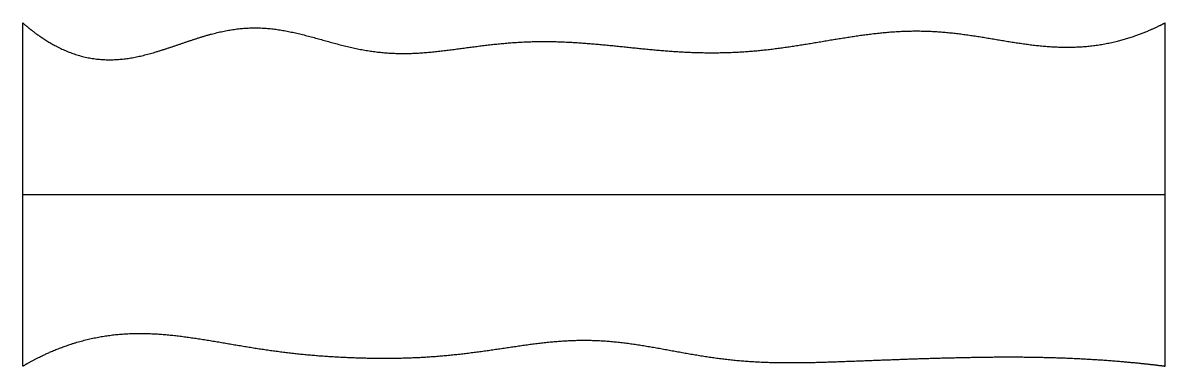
# Model space of a CAD drawing. Header units: millimetres. Extents: x 0 to 10, y 0 to 3.
import ezdxf

# ---------------------------------------------------------------- set-up
doc = ezdxf.new("R2010")
doc.units = ezdxf.units.MM
doc.layers.get('0').update_dxf_attribs({"linetype": 'CONTINUOUS'})

msp = doc.modelspace()

# ---------------------------------------------------------------- linework, layer by layer
for points in [[(0, 0), (0, 0.12), (0, 0.36), (0, 0.72), (0, 1.2), (0, 1.8), (0, 2.28), (0, 2.64), (0, 2.88), (0, 3)], [(0, 3), (0.039, 2.965), (0.118, 2.901), (0.237, 2.819), (0.395, 2.737), (0.592, 2.681), (0.79, 2.669), (0.988, 2.694), (1.186, 2.749), (1.385, 2.818), (1.583, 2.887), (1.782, 2.939), (1.981, 2.964), (2.18, 2.955), (2.379, 2.918), (2.579, 2.864), (2.778, 2.806), (2.979, 2.759), (3.179, 2.733), (3.38, 2.728), (3.581, 2.743), (3.783, 2.769), (3.984, 2.797), (4.185, 2.821), (4.386, 2.836), (4.587, 2.84), (4.788, 2.833), (4.989, 2.818), (5.19, 2.799), (5.391, 2.777), (5.592, 2.758), (5.793, 2.743), (5.994, 2.737), (6.194, 2.74), (6.395, 2.752), (6.596, 2.774), (6.796, 2.804), (6.997, 2.838), (7.198, 2.872), (7.399, 2.902), (7.6, 2.924), (7.8, 2.933), (8.001, 2.927), (8.202, 2.907), (8.402, 2.876), (8.603, 2.841), (8.803, 2.809), (9.003, 2.788), (9.203, 2.783), (9.403, 2.8), (9.602, 2.84), (9.761, 2.891), (9.881, 2.941), (9.96, 2.98), (10, 3)], [(10, 0), (10, 0.12), (10, 0.36), (10, 0.72), (10, 1.2), (10, 1.8), (10, 2.28), (10, 2.64), (10, 2.88), (10, 3)], [(0, 1.5), (0.4, 1.5), (1.2, 1.5), (2.4, 1.5), (4, 1.5), (6, 1.5), (7.6, 1.5), (8.8, 1.5), (9.6, 1.5), (10, 1.5)], [(0, 0), (0.039, 0.023), (0.117, 0.067), (0.235, 0.125), (0.392, 0.188), (0.59, 0.244), (0.788, 0.278), (0.987, 0.29), (1.186, 0.284), (1.386, 0.263), (1.586, 0.233), (1.786, 0.199), (1.987, 0.164), (2.187, 0.134), (2.387, 0.109), (2.587, 0.09), (2.788, 0.078), (2.988, 0.07), (3.188, 0.068), (3.389, 0.071), (3.589, 0.082), (3.79, 0.1), (3.99, 0.125), (4.191, 0.154), (4.391, 0.185), (4.591, 0.211), (4.791, 0.227), (4.991, 0.229), (5.191, 0.215), (5.391, 0.188), (5.59, 0.153), (5.79, 0.115), (5.99, 0.081), (6.19, 0.054), (6.391, 0.037), (6.591, 0.03), (6.792, 0.029), (6.993, 0.034), (7.193, 0.041), (7.394, 0.049), (7.594, 0.056), (7.795, 0.064), (7.995, 0.07), (8.196, 0.075), (8.396, 0.079), (8.597, 0.081), (8.798, 0.08), (8.998, 0.076), (9.199, 0.069), (9.399, 0.058), (9.6, 0.043), (9.76, 0.028), (9.88, 0.015), (9.96, 0.005), (10, 0)]]:
    msp.add_open_spline(points, degree=5)

doc.saveas('drawing.dxf')
